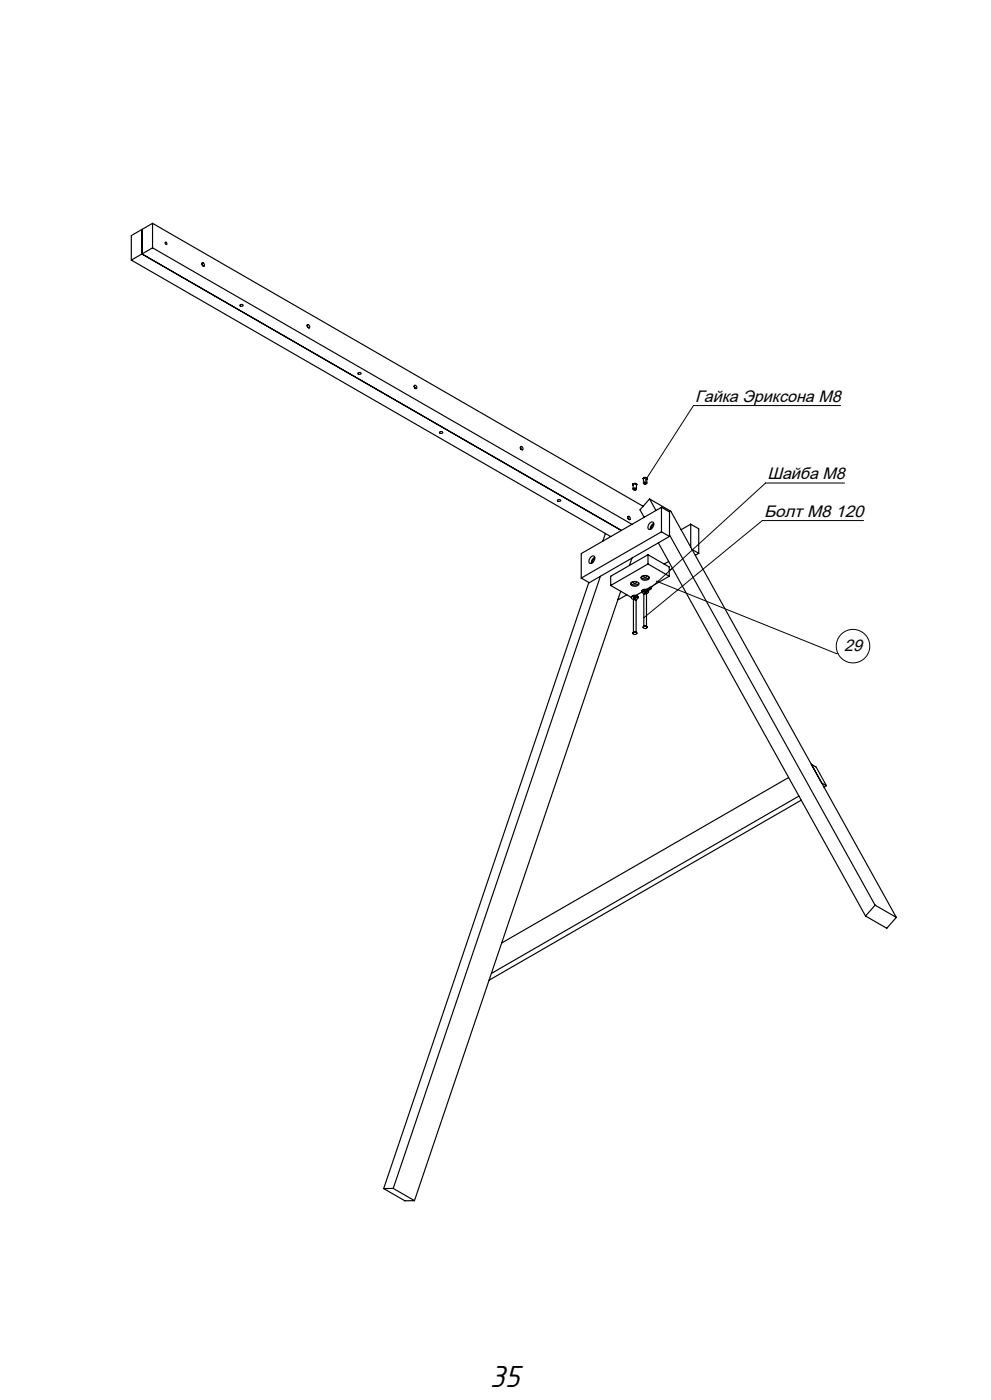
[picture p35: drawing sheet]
<svg xmlns="http://www.w3.org/2000/svg" width="297mm" height="420mm" viewBox="0 0 297 420" stroke-linecap="round" stroke-linejoin="round" font-family="sans-serif">
<defs><g id="words">
<text font-size="9.5" x="146.8" y="416.1">35</text>
<g font-size="5">
<text x="208.4" y="120.5">Гайка Эриксона М8</text>
<text x="230" y="143.8">Шайба М8</text>
<text x="229" y="155.1">Болт М8 120</text>
<text x="253" y="195.4">29</text>
</g>
</g></defs>
<g fill="none" stroke="#000" stroke-width=".35">
<path d="M39.4 78l143.6 83M42.5 76.2l-3.1 1.8M42.5 76.2l143.7 82.9M42.5 68.8v7.4M42.5 68.8l-3.1 1.9v7.3M45.7 74.4l143.7 82.9M45.7 67v7.4M45.7 67l147 84.9M45.7 74.4l-3.2 1.8M45.7 67l-3.2 1.8M49.5 72.7h.2a.36 .36 0 0 1 .4 .4 .36 .36 0 0 1-.5 .3 .36 .36 0 0 1-.1-.6zM60.5 79.3h-.1"/>
<path d="M60.6 78.9l.6 .3a.35 .35 0 0 1-.1 .6 .35 .35 0 0 1-.5-.4zM60.7 78.9l-.2 .2 .1 .5 .6 .2M60.7 79.7h.1M72 91.5l.4-.2a.35 .35 0 0 1 .5 .5 .35 .35 0 0 1-.6 .1l-.4-.2zM92.2 97.4l.6 .4a.35 .35 0 0 1-.2 .6 .35 .35 0 0 1-.4-.5zM92.2 97.4l-.2 .2 .2 .5 .5 .2M107.3 111.9l.5-.2a.35 .35 0 0 1 .4 .5 .35 .35 0 0 1-.6 .1l-.4-.2zM124.1 116h.1M124.3 115.6l.6 .4a.35 .35 0 0 1-.2 .6 .35 .35 0 0 1-.4-.5zM124.3 115.6l-.2 .2 .2 .5 .5 .2M124.4 116.5h-.1M131.8 129.6l.4-.1a.35 .35 0 0 1 .5 .4 .35 .35 0 0 1-.6 .1l-.3-.1z"/>
<path d="M156 134.4h-.1M156.1 134l.6 .3a.35 .35 0 0 1-.2 .6 .35 .35 0 0 1-.4-.4zM156.1 134l-.2 .2 .2 .5 .5 .2M156.2 134.8v.1M167.1 150l.5-.1a.35 .35 0 0 1 .4 .4 .35 .35 0 0 1-.6 .1l-.3-.1zM188.2 154.9l.6 .4a.35 .35 0 0 1-.1 .6 .35 .35 0 0 1-.5-.4zM188.3 154.9l-.2 .2 .1 .5 .6 .2M189.6 145.4l.2-.3 .4-.1 .5 .1 .1 .3M189.7 146.7l.1-1.3 .4-.3 .5 .3v1.3M189.7 145.6a.5 .5 0 0 1 .5-.5 .5 .5 0 0 1 .5 .5M189.8 146.6l.4-.2a.35 .35 0 0 1 .5 .4 .35 .35 0 0 1-.5 .2l-.4-.2zM189.9 146.6l.3-.1a.28 .28 0 0 1 .4 .2 .28 .28 0 0 1-.4 .3l-.3-.2z"/>
<path d="M192.8 143.6l.1-.3 .5-.1 .4 .1 .2 .3M192.9 144.9v-1.4l.5-.2 .5 .3v1.3M192.9 143.8a.5 .5 0 0 1 .5-.5 .5 .5 0 0 1 .5 .5M192.9 144.8l.4-.1a.37 .37 0 0 1 .5 0 .37 .37 0 0 1-.1 .5 .37 .37 0 0 1-.5 0l-.3-.1zM193 144.8l.6-.1a.23 .23 0 0 1 .1 .3 .23 .23 0 0 1-.3 .2 .27 .27 0 0 1-.3-.1 .27 .27 0 0 1-.1-.3zM194.7 149.7l1.9 3.4M194.7 149.7l-2.9 3.2 1.3 2.3M194.7 149.7l6.3 3.7 67.6 121.8M194.7 157a.71 .71 0 0 1 1.1-.3 .71 .71 0 0 1 0 1.1l-.4 .7a.68 .68 0 0 1-1.1 .2 .68 .68 0 0 1 0-1zM195.9 157.5l-.6 .4v.6M195.9 157l-.7 .7-.3 1.1M198.2 152.2l2.4 1.4v7.3"/>
<path d="M198.2 159.5l2.4 1.4M198.2 152.2v7.3M198.2 152.2l-24 13.9v7.3M198.2 159.5l-24 13.9M207 157.3l2.4 1.3v7.4M207 157.3v6.8M207 157.3l-2.9 1.6M176.5 174.7l-61.5 181.9M177 167.2a.71 .71 0 0 1 1.1-.3 .71 .71 0 0 1 0 1.1l-.4 .7a.68 .68 0 0 1-1 .2 .68 .68 0 0 1-.1-1zM178.2 167.7l-.6 .4v.6M178.3 167.2l-.8 .7-.3 1.1M179.9 172.9l-62.1 183.6"/>
<path d="M181.4 160l-.7 2.3M183 175.6l6.2 3.6M186 177.4l-61.8 182.8M187.9 178.4l-2.5 1.5-.2-.1M189 175a1.65 1.65 0 0 0 2.4 0M189.1 174.8a1.43 1.43 0 0 1 2.4 .5 1.45 1.45 0 0 1-2.5-.2zM189.4 179l1.1-.2a.59 .59 0 0 1 .7 .6 .59 .59 0 0 1-.8 .5h-.4a.57 .57 0 0 1-.6-.2 .57 .57 0 0 1 0-.7zM189.4 167.4l-.8 2.2M189.8 174.6l.5-.1a.35 .35 0 0 1 .4 .3 .35 .35 0 0 1-.5 .2l-.4-.2zM189.9 179.2h.7M189.9 179.2a.36 .36 0 0 1 .6-.2 .36 .36 0 0 1 0 .6 .36 .36 0 0 1-.5-.1zM191.2 179.1a1.09 1.09 0 0 0-1-.5 1.09 1.09 0 0 0-1 .7"/>
<path d="M191.2 179.1v.2M192.2 173.2a1.65 1.65 0 0 0 2.4 0M192.2 173.1a1.43 1.43 0 0 1 2.4 .4 1.45 1.45 0 0 1-2.5-.2zM192.4 177.5a1.04 1.04 0 0 1 1-.7 1.04 1.04 0 0 1 1 .7M192.4 177.6l-1.8 1M192.5 177.2a1.01 1.01 0 0 1 1-.3 1.01 1.01 0 0 1 .8 .8 1.07 1.07 0 0 1-1.1 .4 1.07 1.07 0 0 1-.8-.8zM192.9 172.8l.5-.1a.35 .35 0 0 1 .4 .3 .35 .35 0 0 1-.5 .2l-.4-.1zM193 177.4h.7M194.2 169.2l6.4 3.7M194.2 166.4v2.8M194.2 166.4l6.4 3.7v2.8M194.2 169.2l-11.2 6.4"/>
<path d="M194.2 166.4l-11.2 6.5v2.7M197.3 162.9l62.1 111.9M200.4 168.4l-1.4 .8M200.6 172.9l-6.9 3.9M200.6 160.5l61.7 111.1M200.6 160.9l-24 13.9-2.4-1.4M201.6 170.5l-1 .6M207.4 164.8l2 1.2M209.4 166l-1 .6M189.7 189.8l.5-.1a.41 .41 0 0 1 .6 .4 .41 .41 0 0 1-.6 .2 .36 .36 0 0 1-.4-.1 .36 .36 0 0 1-.1-.4zM189.8 189.7v-9.6l.5-.2 .3 .2v9.6M190.8 189.9l-.6-.3-.5 .1-.1 .3"/>
<path d="M190.8 189.9v.1M192.8 188.2a.63 .63 0 0 1 .6-.4 .63 .63 0 0 1 .6 .4M192.9 188l.5-.1a.42 .42 0 0 1 .5 .4 .42 .42 0 0 1-.6 .2 .35 .35 0 0 1-.4-.1 .35 .35 0 0 1 0-.4zM193 187.9v-9.6l.4-.2 .4 .2v9.6M236.4 233.3l-86.1 49.6M239.4 238.8l-92.1 53.2M243.2 229.3l3.1 5.6 1.4 .8M243.2 229.3l1.4 .8 3.1 5.6M243.2 229.3h.1M247.7 235.7l-.8 .4M240.1 240.1l-93.5 54M259.4 274.8l6.4 3.7 2.8-3.3"/>
<path d="M262.3 271.6l6.3 3.6M262.3 271.6l-2.9 3.2M115 356.6l6.3 3.6h2.9M117.8 356.5l-2.8 .1M117.8 356.5l6.4 3.7"/>
<circle cx="193.3" cy="177.5" r=".33"/>
</g>
<g fill="none" stroke="#000" stroke-width=".3">
<path d="M251.9 121.7h-44.1l-14.3 22.3M253.1 144.9h-23.7l-35.8 32.8M258.8 156.2h-30.3l-35.5 29.1M194.9 176.1a.32 .32 0 0 0 0 .4 .32 .32 0 0 0 .5 0l-1.8 1.2zM196.9 174.4l53.7 21.7h.5"/>
<circle cx="255.6" cy="193.8" r="5"/>
</g>
<path d="M196.7 174.3v.3l.3-.1v-.3zM193.3 143.9v.3h.3v-.3zM194.9 176.1a.32 .32 0 0 0 0 .4 .32 .32 0 0 0 .5 0l-1.8 1.2zM192.9 185.1l-.1 .3h.3l.1-.3z" fill="#000"/>
<use href="#words"/>
</svg>
